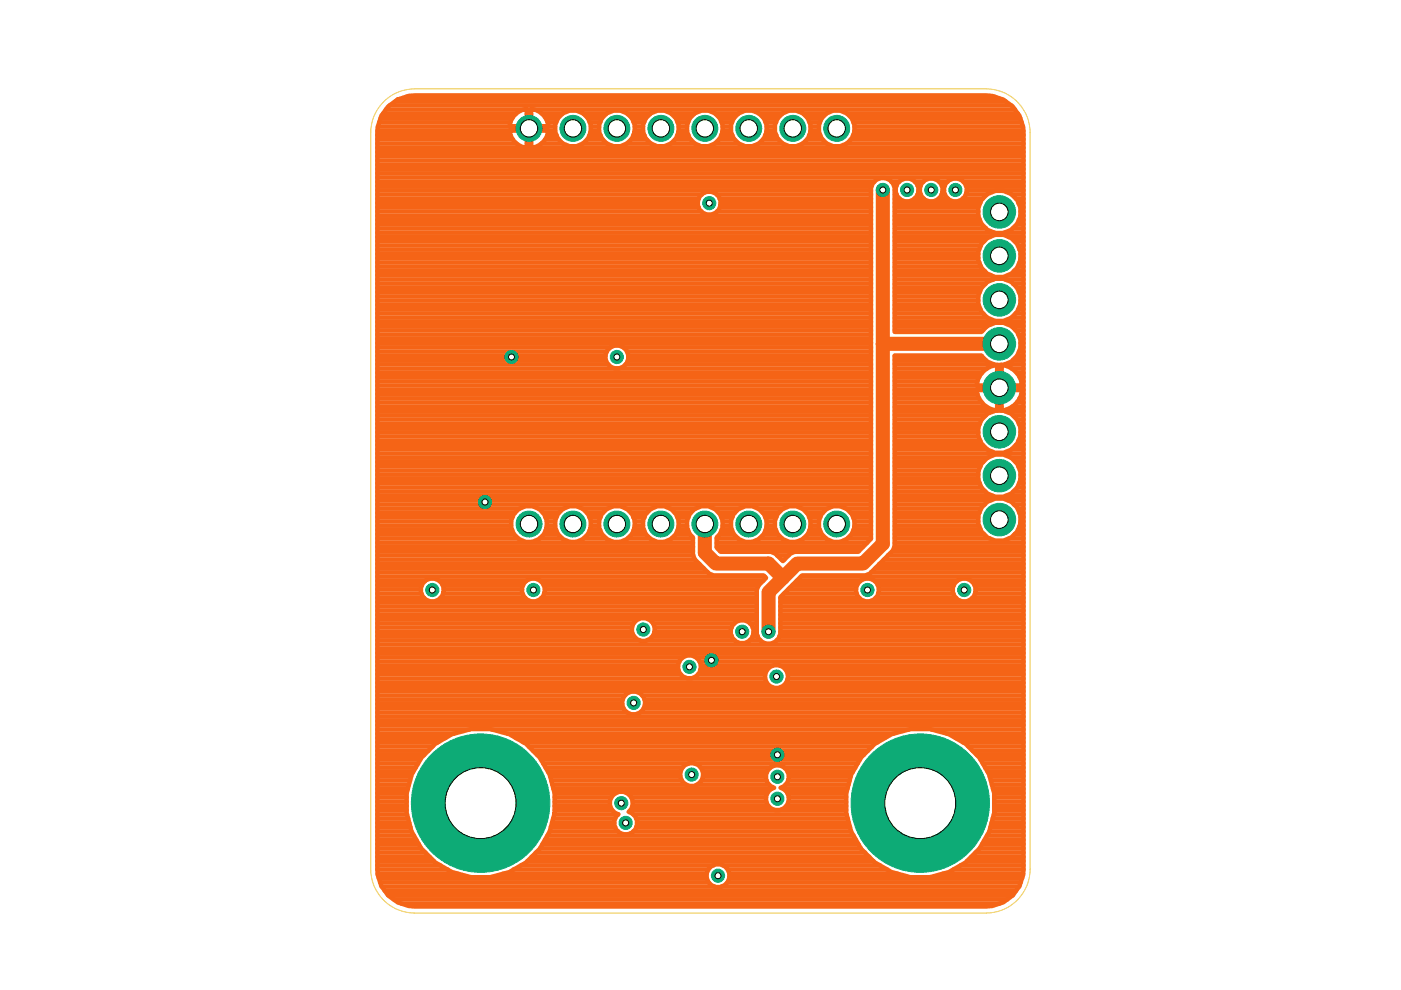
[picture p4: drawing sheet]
<svg xmlns="http://www.w3.org/2000/svg" width="297mm" height="210mm" viewBox="0 0 297 210" stroke-linecap="round" stroke-linejoin="round" font-family="sans-serif">
<g fill="none" stroke="#f56416" stroke-width=".95">
<path d="M80 39.4h104.8M80 38.5h105.4M80 37.6h137M80 36.7h137M80 35.8h137M80 34.9h137M80 34h137M80 33.1h137M80 32.2h137M80 31.3h31.5M80 30.4h29.5M80 29.5h28.7"/>
<path d="M80 28.6h28.2M80 27.7h28M80.1 26.8h31.6M80.4 25.9h27.8M80.7 25h27.9M81.2 24.1h28.2M81.8 23.2h29.2M82.3 22.6l2-1.5 2.4-.8 1.2-.1h121.2a7.9 7.9 0 0 1 7.9 8v156.1a7.9 7.9 0 0 1-7.9 7.9h-121.2a7.9 7.9 0 0 1-7.9-7.9v-156.1l.1-1.3 .8-2.3zM82.6 22.3h131.8M83.9 21.4h129.2M86.1 20.5h124.8M109 24.5a4.2 4.2 0 0 1 2.7-1.4v3.7h.9v-3.7a4.2 4.2 0 0 1 3.7 3.7h-3.7v.9h3.7a4.2 4.2 0 0 1-3.7 3.7v-3.7h-.9v3.7a4.1 4.1 0 0 1-3.7-3.7h3.7v-.9h-3.7a3.9 3.9 0 0 1 1-2.3z"/>
<path d="M111.7 31.3h.9M111.7 30.4h.9M111.7 29.5h.9M111.7 28.6h.9M111.7 27.7h.9M111.7 25.9h.9M111.7 25h.9M111.7 24.1h.9M111.7 23.2h.9M112.6 26.8h5.1M112.8 31.3h104.2M113.3 23.2h101.9"/>
<path d="M114.8 30.4h4.5M114.9 24.1h4.3M115.6 29.5h2.8M115.7 25h2.6M116.1 28.6h1.9M116.1 25.9h1.8M116.3 27.7h1.4M123.6 30.4h5.1M123.7 24.1h4.8M124.5 29.5h3.3M124.6 25h3.1M125 28.6h2.3"/>
<path d="M125 25.9h2.3M125.3 27.7h1.7M125.3 26.8h1.7M132.9 30.4h5.1M133 24.1h4.9M133.8 29.5h3.3M133.9 25h3.1M134.3 28.6h2.3M134.3 25.9h2.3M134.6 27.7h1.7M134.6 26.8h1.7M142.2 30.4h5.1"/>
<path d="M142.4 24.1h4.8M143.2 29.5h3.2M143.3 25h3M143.6 28.6h2.3M143.7 25.9h2.2M143.9 27.7h1.8M143.9 26.8h1.8M151.6 30.4h5M151.7 24.1h4.8M152.5 29.5h3.2M152.6 25h3M153 28.6h2.3"/>
<path d="M153 25.9h2.2M153.2 27.7h1.8M153.2 26.8h1.8M160.9 30.4h5M161 24.1h4.8M161.8 29.5h3.2M161.9 25h3M162.3 28.6h2.3M162.3 25.9h2.2M162.5 27.7h1.8M162.5 26.8h1.8M170.2 30.4h5.1"/>
<path d="M170.3 24.1h4.9M171.1 29.5h3.3M171.2 25h3M171.6 28.6h2.3M171.6 25.9h2.2M171.9 27.7h1.7M171.9 26.8h1.7M179.5 30.4h37.5M179.6 24.1h36.2M180.4 29.5h36.6M180.6 25h35.7M180.9 28.6h36.1"/>
<path d="M181 25.9h35.6M181.2 27.7h35.8M181.2 26.8h35.7M189 38.5h1.6M189.6 39.4h.5M194 38.5h1.8M194.6 39.4h.6M199.1 38.5h1.8M199.7 39.4h.6M204.2 38.5h12.8M204.8 39.4h12.2M80 59.2h104.7"/>
<path d="M80 58.3h104.7M80 57.4h104.7M80 56.5h104.7M80 55.6h104.7M80 54.7h104.7M80 53.8h104.7M80 52.9h104.7M80 52h104.7M80 51.1h104.7M80 50.2h104.7M80 49.3h104.7M80 48.4h104.7"/>
<path d="M80 47.5h104.7M80 46.6h104.7M80 45.7h104.7M80 44.8h68.7M80 43.9h68.1M80 43h68M80 42.1h68.1M80 41.2h68.8M80 40.3h104.7M152 41.2h32.7M152 44.8h32.7M152.6 42.1h32.1"/>
<path d="M152.6 43.9h32.1M152.8 43h31.9M189.7 59.2h21M189.7 58.3h20.4M189.7 57.4h19M189.7 56.5h18.3M189.7 55.6h17.9M189.7 54.7h17.7M189.7 53.8h17.7M189.7 52.9h17.9M189.7 52h18.3M189.7 51.1h19"/>
<path d="M189.7 50.2h20.2M189.7 49.3h21.1M189.7 48.4h19.4M189.7 47.5h18.5M189.7 46.6h18.1M189.7 45.7h17.7M189.7 44.8h17.7M189.7 43.9h17.8M189.7 43h18.1M189.7 42.1h1.1M189.7 41.2h.4M189.7 40.3h.2"/>
<path d="M193.9 42.1h2M194.5 41.2h.7M194.7 40.3h.3M199 42.1h2M199.6 41.2h.7M199.9 40.3h.3M204.1 42.1h4.3M204.8 41.2h4.5M205 40.3h12M212.9 49.3h4.1M213.1 59.2h3.9M213.7 58.3h3.3"/>
<path d="M213.9 50.2h3.1M214.5 41.2h2.5M214.7 48.4h2.3M215 57.4h2M215.1 51.1h1.9M215.4 42.1h1.6M215.6 47.5h1.4M215.8 56.5h1.2M215.8 52h1.2M215.9 43h1.1M216 46.6h1M216.2 55.6h.8"/>
<path d="M216.2 52.9h.8M216.3 43.9h.7M216.4 54.7h.6M216.4 53.8h.6M216.4 45.7h.6M216.4 44.8h.6M80 79.9h104.7M80 79h104.7M80 78.1h104.7M80 77.2h48.9M80 76.3h48.5M80 75.4h48.4"/>
<path d="M80 74.5h48.7M80 73.6h49.4M80 72.7h104.7M80 71.8h104.7M80 71h104.7M80 70h104.7M80 69.2h104.7M80 68.2h104.7M80 67.4h104.7M80 66.4h104.7M80 65.6h104.7M80 64.6h104.7"/>
<path d="M80 63.7h104.7M80 62.8h104.7M80 61.9h104.7M80 61h104.7M80 60.1h104.7M132.2 73.6h52.5M132.7 77.2h52M132.9 74.5h51.8M133.1 76.3h51.6M133.2 75.4h51.5M189.7 79.9h17.9M189.7 79h18.5"/>
<path d="M189.7 78.1h19.5M189.7 77.2h21M189.7 76.3h19.3M189.7 75.4h18.4M189.7 70h18.7M189.7 69.2h19.6M189.7 68.2h27.3M189.7 67.4h19.6M189.7 66.4h18.7M189.7 65.6h18.2M189.7 64.6h17.8M189.7 63.7h17.7"/>
<path d="M189.7 62.8h17.7M189.7 61.9h18M189.7 61h18.4M189.7 60.1h19.3M208.7 78.5a4.7 4.7 0 0 1 2.7-1.1v4.3h.9v-4.3a4.9 4.9 0 0 1 4.4 4.3h-4.4v1h4.4a4.9 4.9 0 0 1-4.4 4.4v-4.4h-.9v4.4a4.8 4.8 0 0 1-4.3-4.4h4.3v-1h-4.3a4.7 4.7 0 0 1 1.6-3.2zM211.4 79.9h.9M211.4 79h.9M211.4 78.1h.9M213.1 77.2h3.9M214.4 67.4h2.6M214.5 69.2h2.5M214.5 78.1h2.5"/>
<path d="M214.8 76.3h2.2M214.8 60.1h2.2M215.3 70h1.7M215.3 66.4h1.7M215.6 79h1.4M215.7 75.4h1.3M215.7 61h1.3M215.9 65.6h1.1M215.9 71h1.1M216 74.5h1M216 61.9h1M216.2 79.9h.8"/>
<path d="M216.3 71.8h.7M216.3 64.6h.7M216.4 73.6h.6M216.4 72.7h.6M216.4 63.7h.6M216.4 62.8h.6M80 99.8h104.7M80 98.8h104.7M80 98h104.7M80 97h104.7M80 96.2h104.7M80 95.2h104.7"/>
<path d="M80 94.3h104.7M80 93.5h104.7M80 92.5h104.7M80 91.7h104.7M80 90.7h104.7M80 89.9h104.7M80 88.9h104.7M80 88.1h104.7M80 87.1h104.7M80 86.3h104.7M80 85.3h104.7M80 84.5h104.7"/>
<path d="M80 83.5h104.7M80 82.7h104.7M80 81.7h104.7M80 80.9h104.7M189.7 99.8h17.8M189.7 98.8h18.2M189.7 98h18.7M189.7 97h19.7M189.7 96.2h27.3M189.7 95.2h19.6M189.7 94.3h18.7M189.7 93.5h18.1"/>
<path d="M189.7 92.5h17.8M189.7 91.7h17.7M189.7 90.7h17.7M189.7 89.9h18M189.7 88.9h18.4M189.7 88.1h19.3M189.7 87.1h21.1M189.7 86.3h19.5M189.7 85.3h18.5M189.7 84.5h17.9M189.7 83.5h17.5M189.7 82.7h21.7"/>
<path d="M189.7 81.7h17.4M189.7 80.9h17.5M211.4 86.3h.9M211.4 85.3h.9M211.4 84.5h.9M211.4 83.5h.9M211.4 81.7h.9M211.4 80.9h.9M212.3 82.7h4.7M213 87.1h4M214.4 97h2.6M214.5 95.2h2.5"/>
<path d="M214.6 86.3h2.4M214.7 88.1h2.3M215.3 98h1.7M215.4 94.3h1.6M215.6 85.3h1.4M215.6 88.9h1.4M215.9 98.8h1.1M215.9 93.5h1.1M216 89.9h1M216.2 84.5h.8M216.3 99.8h.7M216.3 92.5h.7"/>
<path d="M216.4 91.7h.6M216.4 90.7h.6M216.5 83.5h.5M216.5 80.9h.5M216.7 81.7h.3M80 119.5h68.3M80 118.7h67.4M80 117.8h67M80 116.9h66.9M80 116h66.9M80 115.1h66.9M80 114.2h29.9"/>
<path d="M80 113.3h29M80 112.4h28.6M80 111.5h28.4M80 110.6h28.4M80 109.6h28.7M80 108.8h29.2M80 107.8h30.2M80 107h104.7M80 106h104.7M80 105.2h104.7M80 104.2h104.7M80 103.4h104.7"/>
<path d="M80 102.4h104.7M80 101.6h104.7M80 100.6h104.7M114.2 107.8h5.3M114.4 114.2h4.8M115.1 108.8h3.4M115.4 113.3h2.9M115.6 109.6h2.4M115.7 112.4h2.2M115.9 111.5h1.8M115.9 110.6h1.8M123.5 107.8h5.3"/>
<path d="M123.8 114.2h4.7M124.5 108.8h3.3M124.7 113.3h2.9M125 109.6h2.3M125.1 112.4h2.1M125.3 111.5h1.7M125.3 110.6h1.7M132.8 107.8h5.3M133.1 114.2h4.7M133.8 108.8h3.3M134 113.3h2.9M134.3 109.6h2.3"/>
<path d="M134.4 112.4h2.1M134.6 111.5h1.7M134.6 110.6h1.7M142.1 107.8h5.3M142.4 114.2h4.5M143.1 108.8h3.4M143.3 113.3h2.9M143.6 109.6h2.3M143.7 112.4h2.2M143.9 111.5h1.8M143.9 110.6h1.8M151.4 107.8h5.3"/>
<path d="M152 116h31M152 115.1h31.9M152 114.2h4.5M152.4 108.8h3.4M152.6 113.3h3M152.7 116.9h29.4M152.9 109.6h2.4M153 112.4h2.2M153.2 111.5h1.8M153.2 110.6h1.8M160.8 107.8h5.3M161.1 114.2h4.7"/>
<path d="M161.8 108.8h3.3M161.9 113.3h3M162.2 109.6h2.4M162.3 112.4h2.2M162.5 111.5h1.8M162.5 110.6h1.8M164.8 117.8h2.4M165.7 118.7h.6M170.1 107.8h5.3M170.4 114.2h4.7M171.1 108.8h3.3M171.3 113.3h2.9"/>
<path d="M171.6 109.6h2.3M171.6 112.4h2.2M171.9 111.5h1.7M171.9 110.6h1.7M179.4 107.8h5.3M179.7 114.2h5M180.4 108.8h4.3M180.6 113.3h4.1M180.9 109.6h3.8M181 112.4h3.7M181.2 111.5h3.5M181.2 110.6h3.5"/>
<path d="M186.5 119.5h30.5M187.4 118.7h29.6M188.3 117.8h28.7M188.6 117.4l.7-.7 .4-.9v-40.4h18.4a4.6 4.6 0 0 0 6.8 .9 4.6 4.6 0 0 0 0-6.8 4.6 4.6 0 0 0-6.8 .9h-18.4v-30.6a2.57 2.57 0 0 0-2.5-2.1 2.57 2.57 0 0 0-2.5 2.1v74.5l-2.8 2.7h-13.4l-.9 .4-1.6 1.6-1.6-1.6-1-.4h-10.6l-.8-.9v-2.2a3.8 3.8 0 0 0 .2-5.5 3.8 3.8 0 0 0-5.5 0 3.8 3.8 0 0 0 .2 5.5v3.8l.4 .9 3 3 1 .4h10.6l.5 .5-1.6 1.6-.4 1v9.4a2.56 2.56 0 0 0 2.6 2 2.56 2.56 0 0 0 2.5-2v-7.9l1.9-1.9M188.6 117.5l-4.2 4.1-.9 .4h-13.4l-2.7 2.7M189.2 116.9h27.8M189.6 116h27.4M189.7 115.1h27.3M189.7 114.2h20.1M189.7 113.3h18.9M189.7 112.4h18.2M189.7 111.5h17.9"/>
<path d="M189.7 110.6h17.7M189.7 109.6h17.7M189.7 108.8h17.9M189.7 107.8h18.3M189.7 107h19.1M189.7 106h20.4M189.7 105.2h20.9M189.7 104.2h19.3M189.7 103.4h18.4M189.7 102.4h18M189.7 101.6h17.7M189.7 100.6h17.7"/>
<path d="M213.2 105.2h3.8M213.6 106h3.4M214 114.2h3M214.8 104.2h2.2M215 107h2M215.1 113.3h1.9M215.7 103.4h1.3M215.8 107.8h1.2M215.8 112.4h1.2M216.1 102.4h.9M216.1 108.8h.9M216.2 111.5h.8"/>
<path d="M216.4 110.6h.6M216.4 109.6h.6M216.4 101.6h.6M216.4 100.6h.6M80 139.4h64.8M80 138.5h137M80 137.6h137M80 136.7h137M80 135.8h55.6M80 134.9h54.4M80 134h54M80 133.1h54"/>
<path d="M80 132.2h54.3M80 131.3h55.4M80 130.4h80.4M80 129.5h80.4M80 128.6h80.4M80 127.7h80.4M80 126.8h9.9M80 125.9h9.4M80 124.9h9.2M80 124.1h9.5M80 123.1h10.2M80 122.3h82.2"/>
<path d="M80 121.3h70.1M80 120.5h69.2M93.1 123.1h18.5M93.4 126.8h18M93.8 124.1h17.1M93.9 125.9h16.9M94.1 124.9h16.6M114.6 123.1h47.2M114.8 126.8h45.6M115.3 124.1h45.6M115.4 125.9h45M115.5 124.9h45"/>
<path d="M137.2 135.8h18.6M137.4 131.3h23M138.4 134.9h16.7M138.5 132.2h17.2M138.8 134h16.1M138.8 133.1h16.3M147.6 139.4h69.4M159 135.8h2.2M159 132.2h1.4M159.6 134.9h1M159.6 133.1h.8M159.8 134h.6"/>
<path d="M164.7 135.8h52.3M165.3 134.9h51.7M165.5 134h51.5M165.5 133.1h51.5M165.5 132.2h51.5M165.5 131.3h51.5M165.5 130.4h51.5M165.5 129.5h51.5M165.5 128.6h51.5M165.5 127.7h51.5M165.5 126.8h16.7M166.2 125.9h15.4"/>
<path d="M167.1 124.9h14.4M168 124.1h13.7M168.9 123.1h13.5M169.8 122.3h47.2M184.7 121.3h32.3M185.4 123.1h17.5M185.6 120.5h31.4M185.7 126.8h17M186.1 124.1h16.1M186.2 125.9h15.9M186.3 124.9h15.7M205.9 123.1h11.1"/>
<path d="M206.2 126.8h10.8M206.6 124.1h10.4M206.7 125.9h10.3M206.8 124.9h10.2M80 159.2h10.8M80 158.3h11.7M80 157.4h12.9M80 156.5h14.4M80 155.6h16.2M80 154.7h19.5M80 153.8h137M80 152.9h137"/>
<path d="M80 152h137M80 151.1h52.9M80 150.2h52.2M80 149.3h51.9M80 148.4h52M80 147.5h52.5M80 146.6h137M80 145.7h83.7M80 144.8h82.6M80 143.9h82.2M80 143h64.3M80 142.1h63.8"/>
<path d="M80 141.2h63.8M80 140.3h64M104.3 154.7h88.4M107.6 155.6h81.8M109.4 156.5h78.2M110.9 157.4h75.2M112.1 158.3h72.8M113 159.2h71M135.7 151.1h81.3M136.2 147.5h80.8M136.5 150.2h80.5M136.7 148.4h80.3"/>
<path d="M136.8 149.3h80.2M148 143h14.2M148.3 140.3h68.7M148.5 142.1h14.1M148.6 141.2h15.2M165.4 141.2h51.6M165.6 145.7h51.4M166.7 142.1h50.3M166.7 144.8h50.3M167 143.9h50M167 143h50M197.5 154.7h19.5"/>
<path d="M200.8 155.6h16.2M202.6 156.5h14.4M204.1 157.4h12.9M205.3 158.3h11.7M206.2 159.2h10.8M80 179.9h9.3M80 179h8.8M80 178.1h8.3M80 177.2h7.8M80 176.3h7.2M80 175.4h7M80 174.5h6.8"/>
<path d="M80 173.6h6.5M80 172.7h6.3M80 171.8h6.2M80 170.9h6.2M80 170h6.2M80 169.1h6.2M80 168.2h6.2M80 167.3h6.5M80 166.4h6.7M80 165.5h6.9M80 164.6h7.2M80 163.7h7.6"/>
<path d="M80 162.8h8.1M80 161.9h8.6M80 161h9.2M80 160.1h9.9M113.9 160.1h69.2M114.5 179.9h68M114.7 161h67.7M115 179h67M115.2 161.9h30.8M115.5 178.1h66M115.7 162.8h29M116.1 177.2h64.9"/>
<path d="M116.2 163.7h28.1M116.6 176.3h14.4M116.6 164.6h27.6M116.8 175.4h13.6M116.9 165.5h27.6M117 174.5h13.2M117.1 166.4h28.4M117.3 173.6h13.1M117.3 167.3h46.3M117.5 172.7h13.6M117.6 171.8h12.2M117.6 170.9h11.7"/>
<path d="M117.6 170h11.7M117.6 169.1h12M117.6 168.2h12.9M129.7 168.9a2.44 2.44 0 0 1 3.7-.5 2.44 2.44 0 0 1-.1 3.7 2.44 2.44 0 0 1 1.6 3.5 2.44 2.44 0 0 1-3.7 .8 2.44 2.44 0 0 1-.1-3.8 2.42 2.42 0 0 1-1.4-3.7zM132.9 168.2h29.8M133.7 171.8h45.7M133.8 169.1h28.6M134.1 170.9h28.8M134.1 170h28.4M134.3 172.7h45.2M134.3 176.3h46.1M134.9 175.4h45.3"/>
<path d="M134.9 173.6h44.8M135.1 174.5h44.9M147.2 161.9h34.6M147.8 166.4h15.3M148.6 162.8h14.7M148.7 165.5h13.8M149 163.7h13.6M149.1 164.6h13.3M162.8 163.3a2.45 2.45 0 0 1 4-.1 2.45 2.45 0 0 1-1.3 3.8 2.44 2.44 0 0 1 1.3 3.8 2.44 2.44 0 0 1-4 0 2.44 2.44 0 0 1 1.3-3.8 2.43 2.43 0 0 1-1.3-3.7zM166.1 167.3h13.6M166.3 162.8h15M166.6 166.4h13.3"/>
<path d="M166.7 170.9h12.7M166.9 168.2h12.5M167 163.7h13.8M167.1 165.5h13M167.2 170h12.2M167.2 169.1h12.2M167.2 164.6h13.2M207.1 160.1h9.9M207.7 179.9h9.3M207.9 161h9.1M208.2 179h8.8M208.4 161.9h8.6"/>
<path d="M208.7 178.1h8.3M208.9 162.8h8.1M209.3 177.2h7.7M209.4 163.7h7.6M209.8 176.3h7.2M209.8 164.6h7.2M210 175.4h7M210.1 165.5h6.9M210.2 174.5h6.8M210.3 166.4h6.7M210.5 173.6h6.5M210.5 167.3h6.5"/>
<path d="M210.7 172.7h6.3M210.8 171.8h6.2M210.8 170.9h6.2M210.8 170h6.2M210.8 169.1h6.2M210.8 168.2h6.2M80 184.4h14.9M80 183.5h13.3M80 182.6h12M80 181.7h11.1M80 180.8h10.2M80.1 185.3h17.1"/>
<path d="M80.3 186.2h69.5M80.6 187.1h69.6M80.9 188h70.6M81.6 188.9h133.8M82.3 189.8h132.5M83.4 190.7h130.2M85.1 191.6h126.8M106.6 185.3h43.2M108.9 184.4h41.3M110.5 183.5h40.7M111.8 182.6h73.4M112.7 181.7h71.6"/>
<path d="M113.6 180.8h69.8M153 188h63.1M153.2 183.5h33.3M154.2 187.1h62.2M154.3 184.4h33.8M154.6 186.2h62.1M154.6 185.3h35.8M199.9 185.3h17M202.1 184.4h14.9M203.7 183.5h13.3M205 182.6h12M205.9 181.7h11.1"/>
<path d="M206.8 180.8h10.2"/>
<circle cx="121.5" cy="27.2" r="3.9"/>
<circle cx="130.8" cy="27.2" r="3.9"/>
<circle cx="140.1" cy="27.2" r="3.9"/>
<circle cx="149.4" cy="27.2" r="3.8"/>
<circle cx="158.8" cy="27.2" r="3.9"/>
<circle cx="168.1" cy="27.2" r="3.9"/>
<circle cx="177.4" cy="27.2" r="3.8"/>
<circle cx="150.4" cy="43.1" r="2.47"/>
<circle cx="192.3" cy="40.3" r="2.46"/>
<circle cx="197.4" cy="40.3" r="2.46"/>
<circle cx="202.6" cy="40.3" r="2.46"/>
<circle cx="211.9" cy="44.9" r="4.6"/>
<circle cx="211.9" cy="54.3" r="4.6"/>
<circle cx="130.8" cy="75.7" r="2.46"/>
<circle cx="211.9" cy="63.6" r="4.6"/>
<circle cx="211.9" cy="91.5" r="4.6"/>
<circle cx="112.2" cy="111.1" r="3.9"/>
<circle cx="121.5" cy="111.1" r="3.9"/>
<circle cx="130.8" cy="111.1" r="3.9"/>
<circle cx="140.1" cy="111.1" r="3.9"/>
<circle cx="158.8" cy="111.1" r="3.9"/>
<circle cx="168.1" cy="111.1" r="3.9"/>
<circle cx="177.4" cy="111.1" r="3.8"/>
<circle cx="211.9" cy="100.9" r="4.6"/>
<circle cx="211.9" cy="110.2" r="4.6"/>
<circle cx="91.7" cy="125.1" r="2.46"/>
<circle cx="113.1" cy="125.1" r="2.46"/>
<circle cx="136.4" cy="133.5" r="2.46"/>
<circle cx="157.4" cy="133.9" r="2.45"/>
<circle cx="183.9" cy="125.1" r="2.45"/>
<circle cx="204.4" cy="125.1" r="2.46"/>
<circle cx="134.3" cy="149" r="2.47"/>
<circle cx="146.2" cy="141.4" r="2.47"/>
<circle cx="164.6" cy="143.5" r="2.47"/>
<circle cx="101.9" cy="170.3" r="15.8"/>
<circle cx="146.6" cy="164.2" r="2.46"/>
<circle cx="195.1" cy="170.3" r="15.8"/>
<circle cx="152.2" cy="185.7" r="2.46"/>
</g>
<path d="M187.2 40.3v75l-4.2 4.2h-14l-6.1 6.1v8.3M187.2 72.9h24.7M149.4 111.1v6.1l2.4 2.3h11.1l3.1 3" fill="none" stroke="#f56416" stroke-width="3"/>
<circle cx="195.1" cy="170.3" r="14.7" fill="#0dab76" stroke="#0dab76" stroke-width=".21"/>
<circle cx="195.1" cy="170.3" r="7.5" fill="#fff" stroke="#000" stroke-width=".21"/>
<circle cx="101.9" cy="170.3" r="14.7" fill="#0dab76" stroke="#0dab76" stroke-width=".21"/>
<circle cx="101.9" cy="170.3" r="7.5" fill="#fff" stroke="#000" stroke-width=".21"/>
<circle cx="121.5" cy="27.2" r="2.75" fill="#0dab76" stroke="#0dab76" stroke-width=".21"/>
<circle cx="121.5" cy="27.2" r="1.84" fill="#fff" stroke="#000" stroke-width=".21"/>
<circle cx="130.8" cy="27.2" r="2.75" fill="#0dab76" stroke="#0dab76" stroke-width=".21"/>
<circle cx="130.8" cy="27.2" r="1.84" fill="#fff" stroke="#000" stroke-width=".21"/>
<circle cx="140.1" cy="27.2" r="2.75" fill="#0dab76" stroke="#0dab76" stroke-width=".21"/>
<circle cx="140.1" cy="27.2" r="1.84" fill="#fff" stroke="#000" stroke-width=".21"/>
<circle cx="149.4" cy="27.2" r="2.75" fill="#0dab76" stroke="#0dab76" stroke-width=".21"/>
<circle cx="149.4" cy="27.2" r="1.84" fill="#fff" stroke="#000" stroke-width=".21"/>
<circle cx="158.7" cy="27.2" r="2.75" fill="#0dab76" stroke="#0dab76" stroke-width=".21"/>
<circle cx="158.7" cy="27.2" r="1.84" fill="#fff" stroke="#000" stroke-width=".21"/>
<circle cx="168.1" cy="27.2" r="2.75" fill="#0dab76" stroke="#0dab76" stroke-width=".21"/>
<circle cx="168.1" cy="27.2" r="1.84" fill="#fff" stroke="#000" stroke-width=".21"/>
<circle cx="177.4" cy="27.2" r="2.75" fill="#0dab76" stroke="#0dab76" stroke-width=".21"/>
<circle cx="177.4" cy="27.2" r="1.84" fill="#fff" stroke="#000" stroke-width=".21"/>
<circle cx="121.5" cy="111.1" r="2.75" fill="#0dab76" stroke="#0dab76" stroke-width=".21"/>
<circle cx="121.5" cy="111.1" r="1.84" fill="#fff" stroke="#000" stroke-width=".21"/>
<circle cx="130.8" cy="111.1" r="2.75" fill="#0dab76" stroke="#0dab76" stroke-width=".21"/>
<circle cx="130.8" cy="111.1" r="1.84" fill="#fff" stroke="#000" stroke-width=".21"/>
<circle cx="140.1" cy="111.1" r="2.75" fill="#0dab76" stroke="#0dab76" stroke-width=".21"/>
<circle cx="140.1" cy="111.1" r="1.84" fill="#fff" stroke="#000" stroke-width=".21"/>
<circle cx="149.4" cy="111.1" r="2.75" fill="#0dab76" stroke="#0dab76" stroke-width=".21"/>
<circle cx="149.4" cy="111.1" r="1.84" fill="#fff" stroke="#000" stroke-width=".21"/>
<circle cx="158.7" cy="111.1" r="2.75" fill="#0dab76" stroke="#0dab76" stroke-width=".21"/>
<circle cx="158.7" cy="111.1" r="1.84" fill="#fff" stroke="#000" stroke-width=".21"/>
<circle cx="168.1" cy="111.1" r="2.75" fill="#0dab76" stroke="#0dab76" stroke-width=".21"/>
<circle cx="168.1" cy="111.1" r="1.84" fill="#fff" stroke="#000" stroke-width=".21"/>
<circle cx="177.4" cy="111.1" r="2.75" fill="#0dab76" stroke="#0dab76" stroke-width=".21"/>
<circle cx="177.4" cy="111.1" r="1.84" fill="#fff" stroke="#000" stroke-width=".21"/>
<circle cx="112.2" cy="27.2" r="2.75" fill="#0dab76" stroke="#0dab76" stroke-width=".21"/>
<circle cx="112.2" cy="27.2" r="1.84" fill="#fff" stroke="#000" stroke-width=".21"/>
<circle cx="112.2" cy="111.1" r="2.75" fill="#0dab76" stroke="#0dab76" stroke-width=".21"/>
<circle cx="112.2" cy="111.1" r="1.84" fill="#fff" stroke="#000" stroke-width=".21"/>
<circle cx="211.9" cy="110.2" r="3.5" fill="#0dab76" stroke="#0dab76" stroke-width=".21"/>
<circle cx="211.9" cy="110.2" r="1.86" fill="#fff" stroke="#000" stroke-width=".21"/>
<circle cx="211.9" cy="100.9" r="3.5" fill="#0dab76" stroke="#0dab76" stroke-width=".21"/>
<circle cx="211.9" cy="100.9" r="1.86" fill="#fff" stroke="#000" stroke-width=".21"/>
<circle cx="211.9" cy="91.5" r="3.5" fill="#0dab76" stroke="#0dab76" stroke-width=".21"/>
<circle cx="211.9" cy="91.5" r="1.86" fill="#fff" stroke="#000" stroke-width=".21"/>
<circle cx="211.9" cy="82.2" r="3.5" fill="#0dab76" stroke="#0dab76" stroke-width=".21"/>
<circle cx="211.9" cy="82.2" r="1.86" fill="#fff" stroke="#000" stroke-width=".21"/>
<circle cx="211.9" cy="72.9" r="3.5" fill="#0dab76" stroke="#0dab76" stroke-width=".21"/>
<circle cx="211.9" cy="72.9" r="1.86" fill="#fff" stroke="#000" stroke-width=".21"/>
<circle cx="211.9" cy="63.6" r="3.5" fill="#0dab76" stroke="#0dab76" stroke-width=".21"/>
<circle cx="211.9" cy="63.6" r="1.86" fill="#fff" stroke="#000" stroke-width=".21"/>
<circle cx="211.9" cy="54.3" r="3.5" fill="#0dab76" stroke="#0dab76" stroke-width=".21"/>
<circle cx="211.9" cy="54.3" r="1.86" fill="#fff" stroke="#000" stroke-width=".21"/>
<circle cx="211.9" cy="44.9" r="3.5" fill="#0dab76" stroke="#0dab76" stroke-width=".21"/>
<circle cx="211.9" cy="44.9" r="1.86" fill="#fff" stroke="#000" stroke-width=".21"/>
<circle cx="132.7" cy="174.5" r="1.4" fill="#0dab76" stroke="#0dab76" stroke-width=".21"/>
<circle cx="132.7" cy="174.5" r=".64" fill="#fff" stroke="#000" stroke-width=".21"/>
<circle cx="152.2" cy="185.7" r="1.4" fill="#0dab76" stroke="#0dab76" stroke-width=".21"/>
<circle cx="152.2" cy="185.7" r=".64" fill="#fff" stroke="#000" stroke-width=".21"/>
<circle cx="134.3" cy="149" r="1.4" fill="#0dab76" stroke="#0dab76" stroke-width=".21"/>
<circle cx="134.3" cy="149" r=".64" fill="#fff" stroke="#000" stroke-width=".21"/>
<circle cx="164.6" cy="143.4" r="1.4" fill="#0dab76" stroke="#0dab76" stroke-width=".21"/>
<circle cx="164.6" cy="143.4" r=".64" fill="#fff" stroke="#000" stroke-width=".21"/>
<circle cx="183.9" cy="125.1" r="1.4" fill="#0dab76" stroke="#0dab76" stroke-width=".21"/>
<circle cx="183.9" cy="125.1" r=".64" fill="#fff" stroke="#000" stroke-width=".21"/>
<circle cx="204.4" cy="125.1" r="1.4" fill="#0dab76" stroke="#0dab76" stroke-width=".21"/>
<circle cx="204.4" cy="125.1" r=".64" fill="#fff" stroke="#000" stroke-width=".21"/>
<circle cx="130.8" cy="75.7" r="1.4" fill="#0dab76" stroke="#0dab76" stroke-width=".21"/>
<circle cx="130.8" cy="75.7" r=".64" fill="#fff" stroke="#000" stroke-width=".21"/>
<circle cx="150.4" cy="43.1" r="1.4" fill="#0dab76" stroke="#0dab76" stroke-width=".21"/>
<circle cx="150.4" cy="43.1" r=".64" fill="#fff" stroke="#000" stroke-width=".21"/>
<circle cx="113.1" cy="125.1" r="1.4" fill="#0dab76" stroke="#0dab76" stroke-width=".21"/>
<circle cx="113.1" cy="125.1" r=".64" fill="#fff" stroke="#000" stroke-width=".21"/>
<circle cx="91.7" cy="125.1" r="1.4" fill="#0dab76" stroke="#0dab76" stroke-width=".21"/>
<circle cx="91.7" cy="125.1" r=".64" fill="#fff" stroke="#000" stroke-width=".21"/>
<circle cx="202.6" cy="40.3" r="1.4" fill="#0dab76" stroke="#0dab76" stroke-width=".21"/>
<circle cx="202.6" cy="40.3" r=".64" fill="#fff" stroke="#000" stroke-width=".21"/>
<circle cx="146.2" cy="141.4" r="1.4" fill="#0dab76" stroke="#0dab76" stroke-width=".21"/>
<circle cx="146.2" cy="141.4" r=".64" fill="#fff" stroke="#000" stroke-width=".21"/>
<circle cx="150.8" cy="140" r="1.4" fill="#0dab76" stroke="#0dab76" stroke-width=".21"/>
<circle cx="150.8" cy="140" r=".64" fill="#fff" stroke="#000" stroke-width=".21"/>
<circle cx="108.4" cy="75.7" r="1.4" fill="#0dab76" stroke="#0dab76" stroke-width=".21"/>
<circle cx="108.4" cy="75.7" r=".64" fill="#fff" stroke="#000" stroke-width=".21"/>
<circle cx="102.8" cy="106.4" r="1.4" fill="#0dab76" stroke="#0dab76" stroke-width=".21"/>
<circle cx="102.8" cy="106.4" r=".64" fill="#fff" stroke="#000" stroke-width=".21"/>
<circle cx="164.8" cy="160" r="1.4" fill="#0dab76" stroke="#0dab76" stroke-width=".21"/>
<circle cx="164.8" cy="160" r=".64" fill="#fff" stroke="#000" stroke-width=".21"/>
<circle cx="164.8" cy="164.7" r="1.4" fill="#0dab76" stroke="#0dab76" stroke-width=".21"/>
<circle cx="164.8" cy="164.7" r=".64" fill="#fff" stroke="#000" stroke-width=".21"/>
<circle cx="146.6" cy="164.2" r="1.4" fill="#0dab76" stroke="#0dab76" stroke-width=".21"/>
<circle cx="146.6" cy="164.2" r=".64" fill="#fff" stroke="#000" stroke-width=".21"/>
<circle cx="197.4" cy="40.3" r="1.4" fill="#0dab76" stroke="#0dab76" stroke-width=".21"/>
<circle cx="197.4" cy="40.3" r=".64" fill="#fff" stroke="#000" stroke-width=".21"/>
<circle cx="157.4" cy="133.9" r="1.4" fill="#0dab76" stroke="#0dab76" stroke-width=".21"/>
<circle cx="157.4" cy="133.9" r=".64" fill="#fff" stroke="#000" stroke-width=".21"/>
<circle cx="187.2" cy="40.3" r="1.4" fill="#0dab76" stroke="#0dab76" stroke-width=".21"/>
<circle cx="187.2" cy="40.3" r=".64" fill="#fff" stroke="#000" stroke-width=".21"/>
<circle cx="162.9" cy="133.9" r="1.4" fill="#0dab76" stroke="#0dab76" stroke-width=".21"/>
<circle cx="162.9" cy="133.9" r=".64" fill="#fff" stroke="#000" stroke-width=".21"/>
<circle cx="192.3" cy="40.3" r="1.4" fill="#0dab76" stroke="#0dab76" stroke-width=".21"/>
<circle cx="192.3" cy="40.3" r=".64" fill="#fff" stroke="#000" stroke-width=".21"/>
<circle cx="136.4" cy="133.5" r="1.4" fill="#0dab76" stroke="#0dab76" stroke-width=".21"/>
<circle cx="136.4" cy="133.5" r=".64" fill="#fff" stroke="#000" stroke-width=".21"/>
<circle cx="164.8" cy="169.4" r="1.4" fill="#0dab76" stroke="#0dab76" stroke-width=".21"/>
<circle cx="164.8" cy="169.4" r=".64" fill="#fff" stroke="#000" stroke-width=".21"/>
<circle cx="131.7" cy="170.3" r="1.4" fill="#0dab76" stroke="#0dab76" stroke-width=".21"/>
<circle cx="131.7" cy="170.3" r=".64" fill="#fff" stroke="#000" stroke-width=".21"/>
<path d="M81.6 21.3a9.4 9.4 0 0 1 6.3-2.5h121.2a9.3 9.3 0 0 1 9.3 9.4v156.1a9.3 9.3 0 0 1-9.3 9.3h-121.2a9.3 9.3 0 0 1-9.3-9.3v-156.1a9.2 9.2 0 0 1 3-6.9z" fill="none" stroke="#eec643" stroke-width=".21"/>
</svg>
